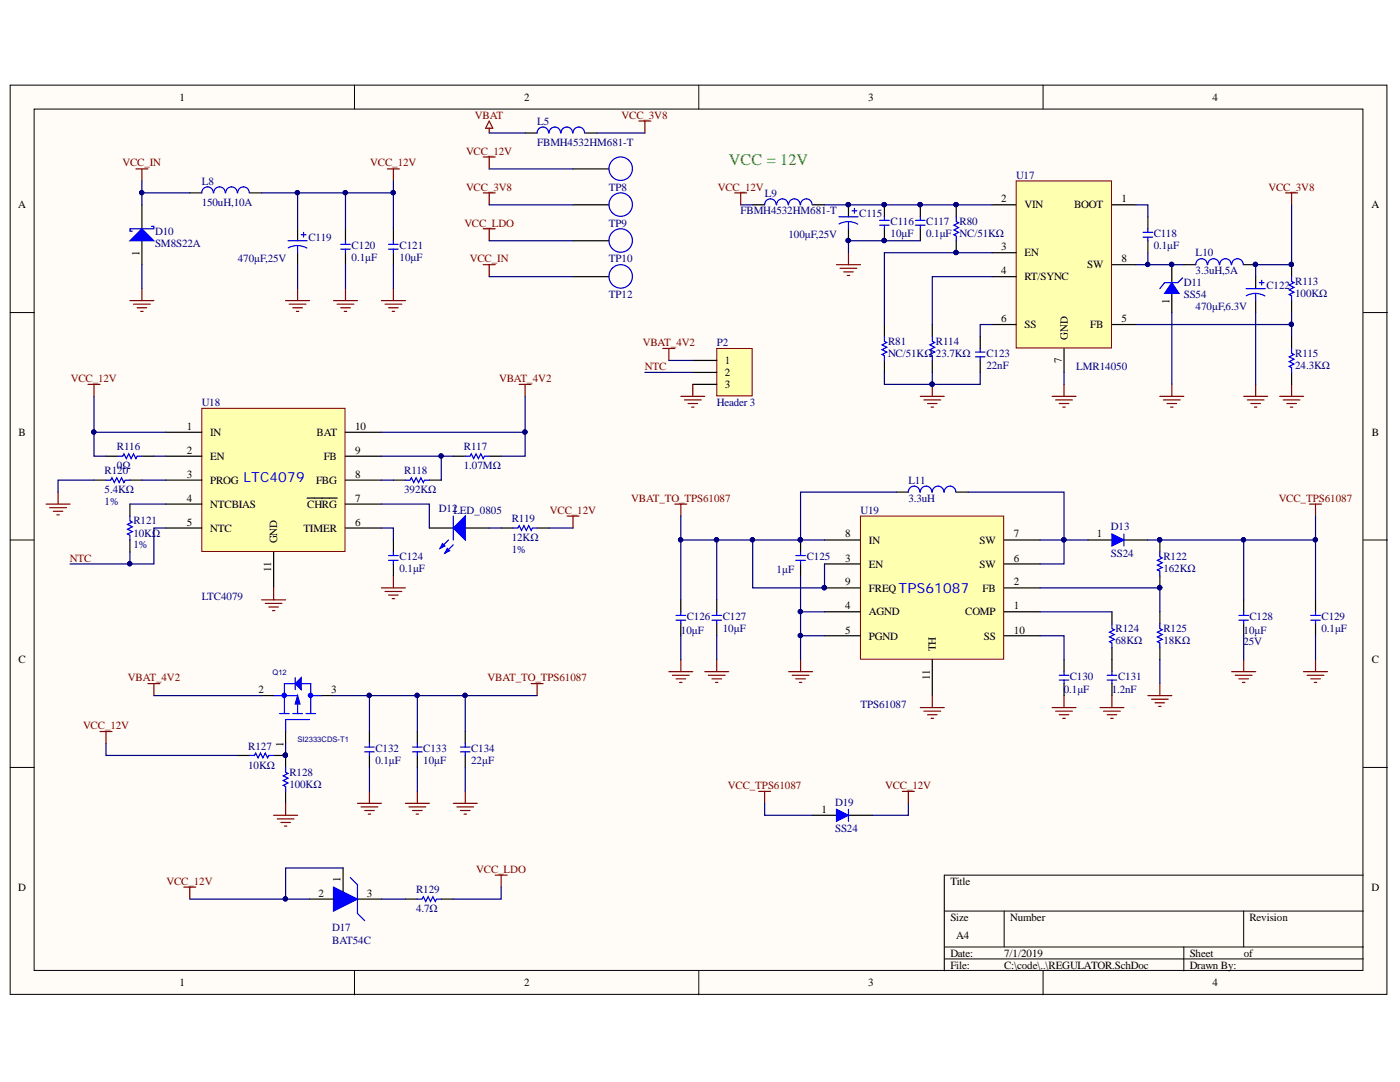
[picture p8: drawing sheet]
<svg xmlns="http://www.w3.org/2000/svg" width="279mm" height="216mm" viewBox="0 0 279 216" stroke-linecap="round" stroke-linejoin="round" font-family="sans-serif">
<defs><g id="words">
<text font-size="3.2" fill="#00bf00" x="145.4" y="33">VCC = 12V</text>
<g font-size="2.8" fill="#00f">
<text x="48.6" y="96.3">LTC4079</text>
<text x="179.3" y="118.2">TPS61087</text>
</g>
<g font-size="2.2">
<text x="35.9" y="20.1">1</text>
<text x="104.6" y="20.1">2</text>
<text x="173.3" y="20.1">3</text>
<text x="242" y="20.1">4</text>
<text x="3.6" y="41.6">A</text>
<text x="199.8" y="40.4">2</text>
<text x="204.5" y="41.6">VIN</text>
<text x="214.3" y="41.6">BOOT</text>
<text x="223.8" y="40.4">1</text>
<text x="273.7" y="41.6">A</text>
<text x="27.8" y="51.1" transform="rotate(-90 27.8 51.1)">1</text>
<text x="199.8" y="50">3</text>
<text x="204.5" y="51.1">EN</text>
<text x="217" y="53.5">SW</text>
<text x="223.8" y="52.3">8</text>
<text x="199.8" y="54.8">4</text>
<text x="204.5" y="56">RT/SYNC</text>
<text x="199.8" y="64.3">6</text>
<text x="204.5" y="65.5">SS</text>
<text x="217.6" y="65.5">FB</text>
<text x="223.8" y="64.3">5</text>
<text x="233.4" y="60.6" transform="rotate(-90 233.4 60.6)">1</text>
<text x="213.1" y="67.9" transform="rotate(-90 213.1 67.9)">GND</text>
<text x="144.7" y="72.7">1</text>
<text x="144.7" y="75">2</text>
<text x="144.7" y="77.4">3</text>
<text x="211.9" y="72.5" transform="rotate(-90 211.9 72.5)">7</text>
<text x="3.7" y="87">B</text>
<text x="37.3" y="85.8">1</text>
<text x="41.9" y="87">IN</text>
<text x="63.2" y="87">BAT</text>
<text x="70.9" y="85.8">10</text>
<text x="273.8" y="87">B</text>
<text x="37.3" y="90.6">2</text>
<text x="37.3" y="95.3">3</text>
<text x="41.9" y="91.8">EN</text>
<text x="64.6" y="91.8">FB</text>
<text x="70.9" y="95.3">8</text>
<text x="70.9" y="90.6">9</text>
<text x="37.3" y="100.1">4</text>
<text x="41.9" y="96.5">PROG</text>
<text x="41.9" y="101.3">NTCBIAS</text>
<text x="61.3" y="101.3">CHRG</text>
<text x="63.1" y="96.5">FBG</text>
<text x="70.9" y="100.1">7</text>
<text x="37.3" y="104.9">5</text>
<text x="41.9" y="106.1">NTC</text>
<text x="60.5" y="106.1">TIMER</text>
<text x="70.9" y="104.9">6</text>
<text x="168.7" y="107.2">8</text>
<text x="202.3" y="107.2">7</text>
<text x="218.9" y="107.2">1</text>
<text x="55.3" y="108.4" transform="rotate(-90 55.3 108.4)">GND</text>
<text x="168.7" y="112.1">3</text>
<text x="173.4" y="113.2">EN</text>
<text x="173.4" y="108.5">IN</text>
<text x="195.5" y="113.2">SW</text>
<text x="195.5" y="108.5">SW</text>
<text x="202.3" y="112.1">6</text>
<text x="54.1" y="114.1" transform="rotate(-90 54.1 114.1)">11</text>
<text x="168.7" y="116.8">9</text>
<text x="173.4" y="118.1">FREQ</text>
<text x="196.1" y="118.1">FB</text>
<text x="202.3" y="116.8">2</text>
<text x="168.7" y="121.6">4</text>
<text x="173.4" y="122.8">AGND</text>
<text x="192.6" y="122.8">COMP</text>
<text x="202.3" y="121.6">1</text>
<text x="168.7" y="126.4">5</text>
<text x="173.4" y="127.6">PGND</text>
<text x="186.8" y="130" transform="rotate(-90 186.8 130)">TH</text>
<text x="196.3" y="127.6">SS</text>
<text x="202.3" y="126.4">10</text>
<text x="3.7" y="132.3">C</text>
<text x="185.6" y="135.6" transform="rotate(-90 185.6 135.6)">11</text>
<text x="273.8" y="132.3">C</text>
<text x="51.6" y="138.3">2</text>
<text x="66.1" y="138.3">3</text>
<text x="56.6" y="149" transform="rotate(-90 56.6 149)">1</text>
<text x="164" y="162.3">1</text>
<text x="3.6" y="177.7">D</text>
<text x="63.6" y="178.9">2</text>
<text x="68" y="176" transform="rotate(-90 68 176)">1</text>
<text x="73.2" y="178.9">3</text>
<text x="189.7" y="176.5">Title</text>
<text x="273.7" y="177.7">D</text>
<text x="189.7" y="183.7">Size</text>
<text x="201.6" y="183.7">Number</text>
<text x="249.4" y="183.7">Revision</text>
<text x="189.7" y="190.9">Date:</text>
<text x="190.8" y="187.3">A4</text>
<text x="200.4" y="190.9">7/1/2019</text>
<text x="237.4" y="190.9">Sheet</text>
<text x="248.2" y="190.9">of</text>
<text x="35.9" y="196.8">1</text>
<text x="104.6" y="196.8">2</text>
<text x="173.3" y="196.8">3</text>
<text x="189.7" y="193.3">File:</text>
<text x="200.4" y="193.3">C:\code\..\REGULATOR.SchDoc</text>
<text x="237.4" y="193.3">Drawn By:</text>
<text x="242" y="196.8">4</text>
</g>
<g font-size="2.2" fill="#800000">
<text x="94.8" y="23.7">VBAT</text>
<text x="124" y="23.7">VCC_3V8</text>
<text x="24.4" y="33.2">VCC_IN</text>
<text x="73.9" y="33.2">VCC_12V</text>
<text x="93" y="30.9">VCC_12V</text>
<text x="93" y="38">VCC_3V8</text>
<text x="143.2" y="38">VCC_12V</text>
<text x="253.2" y="38">VCC_3V8</text>
<text x="92.7" y="45.2">VCC_LDO</text>
<text x="93.8" y="52.3">VCC_IN</text>
<text x="128.3" y="69">VBAT_4V2</text>
<text x="14.1" y="76.2">VCC_12V</text>
<text x="99.6" y="76.2">VBAT_4V2</text>
<text x="128.7" y="73.9">NTC</text>
<text x="126" y="100.1">VBAT_TO_TPS61087</text>
<text x="255.2" y="100.1">VCC_TPS61087</text>
<text x="109.8" y="102.5">VCC_12V</text>
<text x="14" y="112.1">NTC</text>
<text x="25.5" y="136">VBAT_4V2</text>
<text x="97.3" y="136">VBAT_TO_TPS61087</text>
<text x="16.6" y="145.5">VCC_12V</text>
<text x="145.3" y="157.4">VCC_TPS61087</text>
<text x="176.6" y="157.4">VCC_12V</text>
<text x="33.2" y="176.5">VCC_12V</text>
<text x="95" y="174.2">VCC_LDO</text>
</g>
<g font-size="2.2" fill="#000080">
<text x="107.2" y="24.9">L5</text>
<text x="107.2" y="29.2">FBMH4532HM681-T</text>
<text x="202.8" y="35.7">U17</text>
<text x="40.2" y="41.2">150uH,10A</text>
<text x="40.2" y="36.9">L8</text>
<text x="121.5" y="38">TP8</text>
<text x="152.6" y="39.2">L9</text>
<text x="30.9" y="46.8">D10</text>
<text x="121.5" y="45.2">TP9</text>
<text x="147.8" y="42.8">FBMH4532HM681-T</text>
<text x="157.4" y="47.6">100μF,25V</text>
<text x="171.5" y="43.3">C115</text>
<text x="177.7" y="47.3">10μF</text>
<text x="177.7" y="45">C116</text>
<text x="184.8" y="47.3">0.1μF</text>
<text x="184.8" y="45">C117</text>
<text x="191.5" y="47.3">NC/51KΩ</text>
<text x="191.5" y="45">R80</text>
<text x="230.2" y="47.3">C118</text>
<text x="30.9" y="49.3">SM8S22A</text>
<text x="47.4" y="52.3">470μF,25V</text>
<text x="61.6" y="48">C119</text>
<text x="70.2" y="52.1">0.1μF</text>
<text x="70.2" y="49.7">C120</text>
<text x="79.7" y="52.1">10μF</text>
<text x="79.7" y="49.7">C121</text>
<text x="121.5" y="52.3">TP10</text>
<text x="230.2" y="49.7">0.1μF</text>
<text x="238.6" y="51.1">L10</text>
<text x="121.5" y="59.5">TP12</text>
<text x="236.3" y="57.1">D11</text>
<text x="236.3" y="59.5">SS54</text>
<text x="238.6" y="54.8">3.3uH,5A</text>
<text x="252.7" y="57.6">C122</text>
<text x="258.5" y="59.2">100KΩ</text>
<text x="258.5" y="56.9">R113</text>
<text x="238.6" y="61.9">470μF,6.3V</text>
<text x="143.1" y="69">P2</text>
<text x="177.2" y="71.2">NC/51KΩ 23.7KΩ</text>
<text x="177.2" y="68.8">R81</text>
<text x="186.8" y="68.8">R114</text>
<text x="196.8" y="71.2">C123</text>
<text x="258.5" y="71.2">R115</text>
<text x="196.8" y="73.6">22nF</text>
<text x="214.8" y="73.9">LMR14050</text>
<text x="258.5" y="73.6">24.3KΩ</text>
<text x="40.2" y="81">U18</text>
<text x="143.1" y="81">Header 3</text>
<text x="23.3" y="89.8">R116</text>
<text x="92.6" y="89.8">R117</text>
<text x="20.9" y="94.7">R120</text>
<text x="23.3" y="93.6">0Ω</text>
<text x="80.7" y="94.7">R118</text>
<text x="92.6" y="93.6">1.07MΩ</text>
<text x="20.9" y="98.5">5.4KΩ</text>
<text x="20.9" y="100.8">1%</text>
<text x="80.7" y="98.5">392KΩ</text>
<text x="181.3" y="100.1">3.3uH</text>
<text x="181.3" y="96.5">L11</text>
<text x="26.6" y="107.1">10KΩ</text>
<text x="26.6" y="104.6">R121</text>
<text x="87.6" y="102.3">D12LED_0805</text>
<text x="102.1" y="104.2">R119</text>
<text x="171.7" y="102.5">U19</text>
<text x="221.7" y="105.8">D13</text>
<text x="26.6" y="109.4">1%</text>
<text x="79.7" y="111.8">C124</text>
<text x="102.1" y="108">12KΩ</text>
<text x="102.1" y="110.4">1%</text>
<text x="161" y="111.8">C125</text>
<text x="221.7" y="111.1">SS24</text>
<text x="232.2" y="111.8">R122</text>
<text x="40.2" y="119.7">LTC4079</text>
<text x="79.7" y="114.2">0.1μF</text>
<text x="155" y="114.4">1μF</text>
<text x="232.2" y="114.2">162KΩ</text>
<text x="137.1" y="123.7">C126</text>
<text x="144.3" y="123.7">C127</text>
<text x="249.4" y="123.7">C128</text>
<text x="263.7" y="123.7">C129</text>
<text x="135.9" y="126.4">10μF</text>
<text x="144.3" y="126.2">10μF</text>
<text x="222.6" y="128.5">68KΩ</text>
<text x="222.6" y="126.2">R124</text>
<text x="232.2" y="128.5">18KΩ</text>
<text x="232.2" y="126.2">R125</text>
<text x="248.2" y="126.4">10μF</text>
<text x="248.2" y="128.8">25V</text>
<text x="263.7" y="126.2">0.1μF</text>
<text x="213.5" y="135.7">C130</text>
<text x="223.1" y="135.7">C131</text>
<text x="171.7" y="141.2">TPS61087</text>
<text x="212.3" y="138.3">0.1μF</text>
<text x="221.9" y="138.3">1.2nF</text>
<text x="49.5" y="149.6">R127</text>
<text x="49.5" y="153.4">10KΩ</text>
<text x="57.8" y="154.8">R128</text>
<text x="74.9" y="152.5">0.1μF</text>
<text x="74.9" y="150">C132</text>
<text x="84.5" y="152.5">10μF</text>
<text x="84.5" y="150">C133</text>
<text x="94" y="152.5">22μF</text>
<text x="94" y="150">C134</text>
<text x="57.8" y="157.2">100KΩ</text>
<text x="166.7" y="160.8">D19</text>
<text x="166.7" y="166.1">SS24</text>
<text x="83" y="178.2">R129</text>
<text x="66.3" y="185.8">D17</text>
<text x="83" y="182">4.7Ω</text>
<text x="66.3" y="188.3">BAT54C</text>
</g>
<g font-size="1.5" fill="#000080">
<text x="54.4" y="134.6">Q12</text>
<text x="59.4" y="148.1">SI2333CDS-T1</text>
</g>
</g></defs>
<g fill="#fffcf8" stroke="#000" stroke-width=".2">
<path d="M2 17h274.8v181.4h-274.8z"/>
<path d="M6.8 21.8h265.2v171.8h-265.2z"/>
</g>
<g fill="none" stroke="#000" stroke-width=".2">
<path d="M70.7 17v4.8M139.5 17v4.8M208.2 17v4.8M2 62.4h4.8M272.1 62.4h4.8M2 107.7h4.8M272.1 107.7h4.8M2 153.1h4.8M272.1 153.1h4.8M272.1 174.6h-83.6v19.1M70.7 193.7v4.8M139.5 193.7v4.8"/>
<path d="M188.5 181.8h83.6M188.5 189h83.6M188.5 191.3h83.6M200.4 181.8v7.2M208.2 193.7v4.8M236.3 189v4.7M248.2 181.8v7.2"/>
</g>
<path d="M28.3 40.9v4.7M28.3 48v4.8" fill="none" stroke="#000" stroke-width=".24"/>
<path d="M25.9 48l2.4-2.4 2.4 2.4z" fill="#00f"/>
<g fill="none" stroke="#00f" stroke-width=".24">
<path d="M42.6 38.5a1.15 1.15 0 0 0-1.2-1.2 1.15 1.15 0 0 0-1.1 1.2M45 38.5a1.15 1.15 0 0 0-1.2-1.2 1.15 1.15 0 0 0-1.1 1.2M47.3 38.5a1.15 1.15 0 0 0-1.1-1.2 1.15 1.15 0 0 0-1.1 1.2M49.7 38.5a1.15 1.15 0 0 0-1.1-1.2 1.15 1.15 0 0 0-1.2 1.2M25.9 48l2.4-2.4 2.4 2.4zM30.2 45.2h.5v.4h-4.8v.5h.5M57.5 48h3.8M59.4 49l.8 .1 1 .4M59.4 49l-1.2 .2-.7 .3M59.4 49v1.4M60.1 46.8h1M60.6 46.4v.9"/>
<path d="M68 48.8h1.9M68 49.7h1.9M69 48v.8M69 49.7v.7M77.6 48.8h1.9M77.6 49.7h1.9M78.5 48v.8M78.5 49.7v.7"/>
</g>
<g fill="none" stroke="#800000" stroke-width=".24">
<path d="M27.1 33.7h2.4M28.3 33.7v2.4M25.9 60h4.8M28.3 57.6v2.4M57 60h4.8M59.4 57.6v2.4M66.6 60h4.7M69 57.6v2.4M76.1 60h4.8M78.5 57.6v2.4M26.6 60.7h3.4M27.4 61.4h1.9"/>
<path d="M28.1 62.1h.5M57.7 60.7h3.4M58.4 61.4h1.9M59.2 62.1h.4M67.3 60.7h3.3M68 61.4h1.9M68.7 62.1h.5M76.8 60.7h3.4M77.6 61.4h1.9M78.3 62.1h.4"/>
</g>
<path d="M37.9 38.5h2.4M49.8 38.5h2.4M59.4 45.6v2.4M59.4 50.4v2.4M69 45.6v2.4M69 50.4v2.4M78.5 45.6v2.4M78.5 50.4v2.4M233.9 52.8v9.6" fill="none" stroke="#000" stroke-width=".24"/>
<circle cx="233.8" cy="52.8" r=".43" fill="#000080" stroke="#000080" stroke-width=".2"/>
<path d="M233.9 56.4l1.4 2.1h-2.9z" fill="#00f"/>
<path d="M233.9 56.4l1.4 2.1h-2.9zM236 55.4l-.9 1h-2.7l-.9 1.2" fill="none" stroke="#00f" stroke-width=".24"/>
<circle cx="233.8" cy="52.8" r=".43" fill="#000080" stroke="#000080" stroke-width=".2"/>
<path d="M77.3 33.7h2.4M78.5 33.7v2.4" fill="none" stroke="#800000" stroke-width=".24"/>
<path d="M40.3 81.5h28.6v28.5h-28.6z" fill="#ffffb0" stroke="#800000" stroke-width=".2"/>
<g fill="none" stroke="#000" stroke-width=".24">
<path d="M33.1 86.3h7.2M33.1 91h7.2M33.1 95.8h7.2M61.3 99.4h6M69 86.3h7.1M69 91h7.1M69 95.8h7.1M33.1 100.6h7.2M33.1 105.4h7.2M54.6 110.1v7.2M69 100.6h7.1M69 105.4h7.1"/>
<path d="M85.7 105.4h4.8M92.9 105.4h4.7"/>
</g>
<path d="M17.6 76.7h2.4M18.8 76.7v2.4M52.2 119.7h4.8M54.6 117.3v2.4M52.9 120.4h3.4M53.7 121.1h1.9M54.4 121.8h.4" fill="none" stroke="#800000" stroke-width=".24"/>
<path d="M90.5 105.4l2.4-2.4v4.7z" fill="#00f"/>
<path d="M89.5 107.7l-1.7 1.7M90.5 105.4l2.4-2.4v4.7zM90.5 108.7l-1.7 1.7" fill="none" stroke="#00f" stroke-width=".24"/>
<path d="M88.3 108.5l.5 .4-1 .5z" fill="#00f"/>
<path d="M88.3 108.5l.5 .4-1 .5z" fill="none" stroke="#00f" stroke-width=".24"/>
<path d="M89.3 109.4l.4 .5-.9 .5z" fill="#00f"/>
<g fill="none" stroke="#00f" stroke-width=".24">
<path d="M23.5 91h1l.2-.4 .5 .9 .5-.9 .5 .9 .4-.9 .5 .9 .3-.5h.9M80.9 95.8h1l.2-.5 .5 1 .5-1 .4 1 .5-1 .5 1 .2-.5h1M92.9 91h.9l.2-.4 .5 .9 .5-.9 .5 .9 .5-.9 .4 .9 .3-.5h.9M89.3 109.4l.4 .5-.9 .5zM90.5 103v4.7M102.4 105.4h1l.2-.5 .5 .9 .5-.9 .4 .9 .5-.9 .5 .9 .2-.4h1M54.6 138.8h4.8M58.9 136.4h-2.1v6M58.9 135.2v2.4M59.4 140v2.4M60.1 136.4h1.9v6M62 138.8h2.2"/>
<path d="M55.8 142.4h1.9M57 153.1v1l.5 .2-1 .5 1 .5-1 .5 1 .4-1 .5 .5 .3v.9M58.4 142.4h1.9M61.1 142.4h1.9M61.8 143.6h-4.8v2.4"/>
</g>
<g fill="none" stroke="#800000" stroke-width=".24">
<path d="M103.6 76.7h2.4M104.8 76.7v2.4M11.6 98.2v2.4M9.2 100.6h4.8M9.9 101.3h3.4M10.6 102h1.9M11.4 102.7h.4M76.1 117.3h4.8M76.8 118h3.4M77.6 118.7h1.9M78.3 119.5h.4M78.5 114.9v2.4"/>
<path d="M113.2 103h2.4M114.4 103v2.4"/>
</g>
<path d="M21.1 91h2.4M28.3 91h2.4M78.5 95.8h2.4M85.7 95.8h2.4M90.5 91h2.4M97.6 91h2.4M100 105.4h2.4M107.2 105.4h2.4M57 150.7v2.4M57 157.9v2.4" fill="none" stroke="#000" stroke-width=".24"/>
<circle cx="57" cy="150.7" r=".43" fill="#000080" stroke="#000080" stroke-width=".2"/>
<path d="M58.9 136.4l1.2-1.2v2.4z" fill="#00f"/>
<path d="M58.9 136.4l1.2-1.2v2.4z" fill="none" stroke="#00f" stroke-width=".24"/>
<path d="M59.4 138.8l.5 1.7h-1z" fill="#00f"/>
<g fill="none" stroke="#00f" stroke-width=".24">
<path d="M59.4 138.8l.5 1.7h-1zM72.8 149.1h1.9M72.8 150h1.9M73.7 148.4v.7M73.7 150v.7M82.3 149.1h1.9M82.3 150h1.9M83.3 148.4v.7M83.3 150v.7M91.9 149.1h1.9M91.9 150h1.9M92.9 148.4v.7"/>
<path d="M92.9 150v.7"/>
</g>
<g fill="#00f" stroke="#00f" stroke-width=".24">
<circle cx="62" cy="138.8" r=".43"/>
<circle cx="56.7" cy="138.8" r=".43"/>
</g>
<path d="M52.2 138.8h2.4M64.2 138.8h2.4M57 146v2.4M73.7 146v2.4M73.7 150.7v2.4M83.3 146v2.4M83.3 150.7v2.4M92.9 146v2.4M92.9 150.7v2.4" fill="none" stroke="#000" stroke-width=".24"/>
<g fill="none" stroke="#800000" stroke-width=".24">
<path d="M20 146h2.3M21.1 146v2.4M73.7 157.9v2.4M83.3 157.9v2.4M92.9 157.9v2.4M54.6 162.7h4.8M55.3 163.4h3.4M56 164.1h2M56.8 164.8h.4M57 160.3v2.4M71.3 160.3h4.8M72.1 161h3.3"/>
<path d="M72.8 161.7h1.9M73.5 162.4h.5M80.9 160.3h4.8M81.6 161h3.4M82.3 161.7h1.9M83.1 162.4h.4M90.5 160.3h4.7M91.2 161h3.3M91.9 161.7h1.9M92.6 162.4h.5"/>
</g>
<path d="M171.7 103h28.6v28.5h-28.6z" fill="#ffffb0" stroke="#800000" stroke-width=".2"/>
<g fill="none" stroke="#000" stroke-width=".24">
<path d="M178.9 98.2h2.4M190.8 98.2h2.4M135.9 119.7v2.4M143 119.7v2.4M159.8 107.7v2.4M159.8 112.5v2.4M164.6 117.3h7.1M164.6 112.5h7.1M164.6 107.7h7.1M200.4 117.3h7.2M200.4 112.5h7.2M200.4 107.7h7.2"/>
<path d="M217.1 107.7h4.8M224.3 107.7h4.8M135.9 124.5v2.4M143 124.5v2.4M164.6 122.1h7.1M164.6 126.9h7.1M186.1 131.6v7.2M200.4 122.1h7.2M200.4 126.9h7.2"/>
</g>
<g fill="#000080" stroke="#000080" stroke-width=".2">
<circle cx="164.5" cy="117.3" r=".43"/>
<circle cx="159.7" cy="107.7" r=".43"/>
</g>
<g fill="none" stroke="#00f" stroke-width=".24">
<path d="M183.6 98.2a1.15 1.15 0 0 0-1.2-1.2 1.15 1.15 0 0 0-1.1 1.2M186 98.2a1.15 1.15 0 0 0-1.2-1.2 1.15 1.15 0 0 0-1.1 1.2M188.4 98.2a1.15 1.15 0 0 0-1.2-1.2 1.15 1.15 0 0 0-1.1 1.2M190.7 98.2a1.15 1.15 0 0 0-1.1-1.2 1.15 1.15 0 0 0-1.1 1.2M158.8 110.9h1.9M158.8 111.8h1.9M159.8 110.1v.8M159.8 111.8v.7M134.9 122.8h1.9M134.9 123.8h1.9M135.9 122.1v.7M135.9 123.8v.7"/>
<path d="M142.1 122.8h1.9M142.1 123.8h1.9M143 122.1v.7M143 123.8v.7"/>
</g>
<g fill="none" stroke="#800000" stroke-width=".24">
<path d="M134.7 100.6h2.4M135.9 100.6v2.4M133.5 134h4.8M134.2 134.7h3.3M134.9 135.5h1.9M135.6 136.2h.5M135.9 131.6v2.4M140.7 134h4.7M141.4 134.7h3.3M142.1 135.5h1.9M142.8 136.2h.5M143 131.6v2.4"/>
<path d="M157.4 134h4.8M158.1 134.7h3.3M158.8 135.5h1.9M159.5 136.2h.5M159.8 131.6v2.4"/>
</g>
<path d="M221.9 106.6l2.4 1.1-2.4 1.2z" fill="#00f"/>
<g fill="none" stroke="#00f" stroke-width=".24">
<path d="M221.9 106.6l2.4 1.1-2.4 1.2zM224.3 106.6v2.3M231.5 110.1v1l.4 .2-.9 .5 .9 .5-.9 .5 .9 .4-.9 .5 .5 .3v.9M221 134.7h1.9M221 135.7h1.9M221.9 124.5v.9l.5 .3-1 .4 1 .5-1 .5 1 .5-1 .5 .5 .2v.9M221.9 134v.7M221.9 135.7v.7M231.5 124.5v.9l.4 .3-.9 .4 .9 .5-.9 .5 .9 .5-.9 .5 .5 .2v.9M247.2 122.8h2M247.2 123.8h2M248.2 122.1v.7"/>
<path d="M248.2 123.8v.7M261.6 122.8h1.9M261.6 123.8h1.9M262.5 122.1v.7M262.5 123.8v.7"/>
</g>
<path d="M231.5 107.7v2.4M231.5 114.9v2.4M248.2 119.7v2.4M262.5 119.7v2.4M221.9 122.1v2.4M221.9 129.2v4.8M221.9 136.4v2.4M231.5 122.1v2.4M231.5 129.2v2.4M248.2 124.5v2.4M262.5 124.5v2.4M71.3 179.4h4.8" fill="none" stroke="#000" stroke-width=".24"/>
<g fill="#000080" stroke="#000080" stroke-width=".2">
<circle cx="231.4" cy="117.3" r=".43"/>
<circle cx="231.4" cy="107.7" r=".43"/>
</g>
<g fill="none" stroke="#800000" stroke-width=".24">
<path d="M261.3 100.6h2.4M262.5 100.6v2.4M212.4 138.8v2.4M221.9 138.8v2.4M229.1 138.8h4.8M229.8 139.5h3.3M231.5 136.4v2.4M245.8 134h4.8M246.5 134.7h3.4M247.2 135.5h2M248 136.2h.4M248.2 131.6v2.4"/>
<path d="M260.2 134h4.7M260.9 134.7h3.3M261.6 135.5h1.9M262.3 136.2h.5M262.5 131.6v2.4M210 141.2h4.7M210.7 141.9h3.3M211.4 142.6h1.9M212.1 143.3h.5M219.5 141.2h4.8M220.2 141.9h3.4M221 142.6h1.9"/>
<path d="M221.7 143.3h.5M230.5 140.2h1.9M231.2 140.9h.5"/>
</g>
<path d="M66.6 177l4.7 2.4-4.7 2.4z" fill="#00f"/>
<path d="M66.6 177l4.7 2.4-4.7 2.4zM69.9 175.1l1.4 1.4v5.8l1.5 1.4M83.3 179.4h.9l.3-.5 .5 1 .4-1 .5 1 .5-1 .5 1 .2-.5h1" fill="none" stroke="#00f" stroke-width=".24"/>
<path d="M61.8 179.4h4.8M68.5 173.2v4.8M80.9 179.4h2.4M88.1 179.4h2.4" fill="none" stroke="#000" stroke-width=".24"/>
<path d="M98.8 174.6h2.4M100 174.6v2.4" fill="none" stroke="#800000" stroke-width=".24"/>
<path d="M202.8 36.1h19v33.3h-19z" fill="#ffffb0" stroke="#800000" stroke-width=".2"/>
<g fill="none" stroke="#000" stroke-width=".24">
<path d="M104.8 26.5h2.4M114.4 33.7h7.1M116.8 26.5h2.3M114.4 40.9h7.1M114.4 55.2h7.1M114.4 48h7.1M150.2 40.9h2.4M162.2 40.9h2.4M169.3 40.9v2.4M169.3 45.6v2.4M176.5 40.9v2.4M176.5 45.6v2.4"/>
<path d="M183.7 40.9v2.4M183.7 45.6v2.4M190.8 40.9v2.4M190.8 48v2.4M198 40.9h4.8M198 50.4h4.8M198 55.2h4.8M221.9 40.9h4.8M221.9 52.8h4.8M229.1 43.3v2.3M229.1 48v2.4M236.3 52.8h2.3"/>
<path d="M248.2 52.8h2.4M250.6 55.2v2.4M250.6 60v2.4M257.8 52.8v2.4M257.8 60v2.4M176.5 64.8v2.3M176.5 71.9v2.4M186.1 64.8v2.3M186.1 71.9v2.4M195.6 67.1v2.4M195.6 71.9v2.4M198 64.8h4.8"/>
<path d="M212.4 69.5v4.8M221.9 64.8h4.8M257.8 67.1v2.4M257.8 74.3v2.4M78.5 107.7v2.4M78.5 112.5v2.4M212.4 131.6v2.4M212.4 136.4v2.4M47.4 150.7h2.4M54.6 150.7h2.4"/>
</g>
<g fill="none" stroke="#800000" stroke-width=".24">
<path d="M96.4 31.3h2.4M96.4 38.5h2.4M97.6 25.6v.9M97.6 31.3v2.4M97.6 38.5v2.4M97.6 24.2l.7 1.4h-1.4zM127.5 24.2h2.4M128.7 24.2v2.3M256.6 38.5h2.4M257.8 38.5v2.4M96.4 52.8h2.4M96.4 45.6h2.4"/>
<path d="M97.6 45.6v2.4M97.6 52.8v2.4M166.9 52.8h4.8M167.7 53.5h3.3M168.4 54.2h1.9M169.1 55h.5M169.3 50.4v2.4M183.7 79.1h4.8M184.4 79.8h3.3M186.1 76.7v2.4M210 79.1h4.7M210.7 79.8h3.3"/>
<path d="M212.4 76.7v2.4M231.5 79.1h4.8M232.2 79.8h3.3M233.9 76.7v2.4M248.2 79.1h4.8M248.9 79.8h3.4M250.6 76.7v2.4M255.4 79.1h4.8M256.1 79.8h3.3M257.8 76.7v2.4M185.1 80.5h1.9M185.8 81.2h.5"/>
<path d="M211.4 80.5h1.9M212.1 81.2h.5M232.9 80.5h1.9M233.6 81.2h.5M249.6 80.5h1.9M250.4 81.2h.4M256.8 80.5h1.9M257.5 81.2h.5M29.5 136.4h2.4M30.7 136.4v2.4M106 136.4h2.4M107.2 136.4v2.4"/>
<path d="M186.1 138.8v2.4M183.7 141.2h4.8M184.4 141.9h3.3M185.1 142.6h1.9M185.8 143.3h.5M36.7 177h2.4M37.9 177v2.4"/>
</g>
<g fill="none" stroke="#00f" stroke-width=".24">
<path d="M109.5 26.5a1.15 1.15 0 0 0-1.2-1.2 1.15 1.15 0 0 0-1.1 1.2M111.9 26.5a1.15 1.15 0 0 0-1.2-1.2 1.15 1.15 0 0 0-1.1 1.2M114.3 26.5a1.15 1.15 0 0 0-1.2-1.2 1.15 1.15 0 0 0-1.1 1.2M116.7 26.5a1.15 1.15 0 0 0-1.2-1.2 1.15 1.15 0 0 0-1.1 1.2M154.9 40.9a1.15 1.15 0 0 0-1.2-1.2 1.15 1.15 0 0 0-1.1 1.2M157.3 40.9a1.15 1.15 0 0 0-1.2-1.2 1.15 1.15 0 0 0-1.1 1.2M159.7 40.9a1.15 1.15 0 0 0-1.2-1.2 1.15 1.15 0 0 0-1.1 1.2M162.1 40.9a1.15 1.15 0 0 0-1.2-1.2 1.15 1.15 0 0 0-1.1 1.2M167.4 43.3h3.8M169.3 44.2l1.2 .2 .7 .3M169.3 44.2l-.7 .1-1.1 .4M169.3 44.2v1.4"/>
<path d="M170 42.1h1M170.5 41.6v.9M175.5 44h2M175.5 44.9h2M176.5 43.3v.7M176.5 44.9v.7M182.7 44h1.9M182.7 44.9h1.9M183.7 43.3v.7M183.7 44.9v.7M190.8 43.3v.9l.5 .3-.9 .4 .9 .5-.9 .5 .9 .5-.9 .4 .4 .3v.9M228.1 46.4h1.9"/>
<path d="M228.1 47.3h1.9M229.1 45.6v.8M229.1 47.3v.7M240.9 52.8a1.15 1.15 0 0 0-1.1-1.2 1.15 1.15 0 0 0-1.2 1.2M243.3 52.8a1.15 1.15 0 0 0-1.1-1.2 1.15 1.15 0 0 0-1.2 1.2M245.7 52.8a1.15 1.15 0 0 0-1.1-1.2 1.15 1.15 0 0 0-1.2 1.2M248.1 52.8a1.15 1.15 0 0 0-1.1-1.2 1.15 1.15 0 0 0-1.2 1.2M248.7 57.6h3.8M250.6 58.5l.8 .1 1 .5M250.6 58.5l-.8 .1-1.1 .4M250.6 58.5v1.5M251.3 56.4h1"/>
<path d="M251.8 55.9v1M257.8 55.2v1l.4 .2-.9 .5 .9 .5-.9 .4 .9 .5-.9 .5 .5 .2v1M176.5 67.1v1l.5 .2-1 .5 1 .5-1 .5 1 .5-1 .4 .5 .3v.9M186.1 67.1v1l.4 .2-.9 .5 .9 .5-.9 .5 .9 .5-.9 .4 .5 .3v.9M194.7 70.3h1.9M194.7 71.2h1.9M195.6 69.5v.8M195.6 71.2v.7M257.8 69.5v1l.4 .2-.9 .5 .9 .5-.9 .5 .9 .4-.9 .5 .5 .3v.9M77.6 110.9h1.9M77.6 111.8h1.9M78.5 110.1v.8"/>
<path d="M78.5 111.8v.7M211.4 134.7h1.9M211.4 135.7h1.9M212.4 134v.7M212.4 135.7v.7M49.8 150.7h1l.2-.4 .5 .9 .5-.9 .5 .9 .4-.9 .5 .9 .3-.5h.9"/>
<circle cx="123.9" cy="33.7" r="2.34"/>
<circle cx="123.9" cy="40.8" r="2.34"/>
<circle cx="123.9" cy="48" r="2.34"/>
<circle cx="123.9" cy="55.2" r="2.34"/>
</g>
<g fill="#000080" stroke="#000080" stroke-width=".2">
<circle cx="250.5" cy="52.8" r=".43"/>
<circle cx="257.7" cy="52.8" r=".43"/>
<circle cx="186" cy="76.7" r=".43"/>
<circle cx="169.3" cy="40.8" r=".43"/>
<circle cx="169.3" cy="48" r=".43"/>
<circle cx="176.5" cy="48" r=".43"/>
<circle cx="176.5" cy="40.8" r=".43"/>
<circle cx="183.6" cy="40.8" r=".43"/>
<circle cx="190.8" cy="50.4" r=".43"/>
<circle cx="190.8" cy="40.8" r=".43"/>
<circle cx="57" cy="150.7" r=".43"/>
</g>
<path d="M143 69.5h7.1v9.5h-7.1z" fill="#ffffb0" stroke="#800000" stroke-width=".2"/>
<path d="M138.3 71.9h4.7M138.3 74.3h4.7M138.3 76.7h4.7M18.8 95.8h2.3M25.9 95.8h2.4M25.9 100.6v2.4M25.9 107.7v2.4M162.2 162.7h4.7M169.3 162.7h4.8" fill="none" stroke="#000" stroke-width=".24"/>
<path d="M132.3 69.5h2.4M133.5 69.5v2.4M135.9 79.1h4.8M136.6 79.8h3.3M138.3 76.7v2.4M137.3 80.5h1.9M138 81.2h.5M151.4 157.9h2.4M152.6 157.9v2.4" fill="none" stroke="#800000" stroke-width=".24"/>
<path d="M21.1 95.8h1l.2-.5 .5 1 .5-1 .5 1 .5-1 .4 1 .3-.5h.9M25.9 103v.9l.5 .3-.9 .4 .9 .5-.9 .5 .9 .5-.9 .5 .4 .2v.9" fill="none" stroke="#00f" stroke-width=".24"/>
<g fill="none" stroke="#000080" stroke-width=".24">
<path d="M28.3 36.1v4.8M28.3 38.5h9.6M52.2 38.5h7.2v7.1M69 38.5v7.1M78.5 36.1v2.4h-19.1M78.5 38.5v7.1M97.6 33.7h16.8M97.6 26.5h7.2M119.1 26.5h9.6M28.3 52.8v4.8M59.4 52.8v4.8M69 52.8v4.8"/>
<path d="M78.5 52.8v4.8M97.6 40.9h16.8M97.6 48h16.8M97.6 55.2h16.8M147.8 40.9h2.4M164.6 40.9h33.4M183.7 48h-14.4v2.4M198 50.4h-21.5v14.4M198 55.2h-11.9v9.6M226.7 52.8h9.6M226.7 40.9h2.4v2.4M229.1 50.4v2.4"/>
<path d="M257.8 40.9v11.9h-7.2v2.4M18.8 79.1v7.2h14.3M104.8 79.1v7.2M128.7 74.3h9.6M133.5 71.9h4.8M176.5 74.3v2.4h9.6M186.1 74.3v2.4h9.5v-2.4M198 64.8h-2.4v2.3M212.4 74.3v2.4M226.7 64.8h31.1v2.3M233.9 62.4v14.3M250.6 62.4v14.3"/>
<path d="M257.8 62.4v2.4M18.8 86.3v4.7h2.3M18.8 95.8h-7.2v2.4M28.3 95.8h4.8M30.7 91h2.4M76.1 91h12v4.8M76.1 86.3h28.7v4.7h-4.8M76.1 95.8h2.4M88.1 91h2.4M178.9 98.2h-19.1v9.5M193.2 98.2h19.2v9.5h-4.8M14 112.5h11.9"/>
<path d="M25.9 100.6h7.2M33.1 105.4h-2.4v7.1h-4.8v-2.4M76.1 100.6h9.6v4.8M76.1 105.4h2.4v2.3M97.6 105.4h2.4M109.6 105.4h4.8M135.9 103v4.7h14.3v9.6h14.4v-4.8M135.9 107.7v12M143 107.7v12M150.2 107.7h14.4M159.8 114.9v16.7M207.6 117.3h23.9v4.8"/>
<path d="M217.1 107.7h-4.7v4.8h-4.8M229.1 107.7h33.4v12M248.2 107.7v12M262.5 103v4.7M30.7 138.8h21.5M66.6 138.8h16.7v7.2M73.7 138.8v7.2M83.3 138.8h23.9M92.9 138.8v7.2M135.9 126.9v4.7M143 126.9v4.7M159.8 126.9h4.8"/>
<path d="M159.8 122.1h4.8M207.6 126.9h4.8v4.7M207.6 122.1h14.3M231.5 131.6v4.8M248.2 126.9v4.7M262.5 126.9v4.7M21.1 148.4v2.3h26.3M57 148.4v2.3M73.7 153.1v4.8M83.3 153.1v4.8M92.9 153.1v4.8M37.9 179.4h23.9"/>
<path d="M68.5 173.2h-11.5v6.2M76.1 179.4h4.8M100 177v2.4h-9.5"/>
</g>
<g fill="#000080" stroke="#000080" stroke-width=".2">
<circle cx="28.3" cy="38.4" r=".43"/>
<circle cx="59.3" cy="38.4" r=".43"/>
<circle cx="68.9" cy="38.4" r=".43"/>
<circle cx="78.5" cy="38.4" r=".43"/>
<circle cx="18.7" cy="86.2" r=".43"/>
<circle cx="88" cy="91" r=".43"/>
<circle cx="104.8" cy="86.2" r=".43"/>
<circle cx="73.7" cy="138.8" r=".43"/>
<circle cx="83.2" cy="138.8" r=".43"/>
<circle cx="159.7" cy="122" r=".43"/>
<circle cx="159.7" cy="126.8" r=".43"/>
<circle cx="150.2" cy="107.7" r=".43"/>
<circle cx="159.7" cy="107.7" r=".43"/>
<circle cx="135.8" cy="107.7" r=".43"/>
<circle cx="143" cy="107.7" r=".43"/>
<circle cx="164.5" cy="117.3" r=".43"/>
<circle cx="212.3" cy="107.7" r=".43"/>
<circle cx="231.4" cy="117.3" r=".43"/>
<circle cx="248.2" cy="107.7" r=".43"/>
<circle cx="262.5" cy="107.7" r=".43"/>
<circle cx="231.4" cy="107.7" r=".43"/>
<circle cx="57" cy="179.4" r=".43"/>
<circle cx="229" cy="52.8" r=".43"/>
<circle cx="233.8" cy="52.8" r=".43"/>
<circle cx="257.7" cy="64.7" r=".43"/>
<circle cx="250.5" cy="52.8" r=".43"/>
<circle cx="257.7" cy="52.8" r=".43"/>
<circle cx="186" cy="76.7" r=".43"/>
<circle cx="169.3" cy="48" r=".43"/>
<circle cx="176.5" cy="48" r=".43"/>
<circle cx="169.3" cy="40.8" r=".43"/>
<circle cx="176.5" cy="40.8" r=".43"/>
<circle cx="183.6" cy="40.8" r=".43"/>
<circle cx="190.8" cy="40.8" r=".43"/>
<circle cx="190.8" cy="50.4" r=".43"/>
<circle cx="92.8" cy="138.8" r=".43"/>
<circle cx="57" cy="150.7" r=".43"/>
<circle cx="25.9" cy="112.5" r=".43"/>
</g>
<path d="M166.9 161.5l2.4 1.2-2.4 1.2z" fill="#00f"/>
<path d="M166.9 161.5l2.4 1.2-2.4 1.2zM169.3 161.5v2.4" fill="none" stroke="#00f" stroke-width=".24"/>
<path d="M152.6 160.3v2.4h9.6M181.3 160.3v2.4h-7.2" fill="none" stroke="#000080" stroke-width=".24"/>
<path d="M146.6 38.5h2.4M147.8 38.5v2.4M180.1 157.9h2.4M181.3 157.9v2.4" fill="none" stroke="#800000" stroke-width=".24"/>
<use href="#words"/>
</svg>
